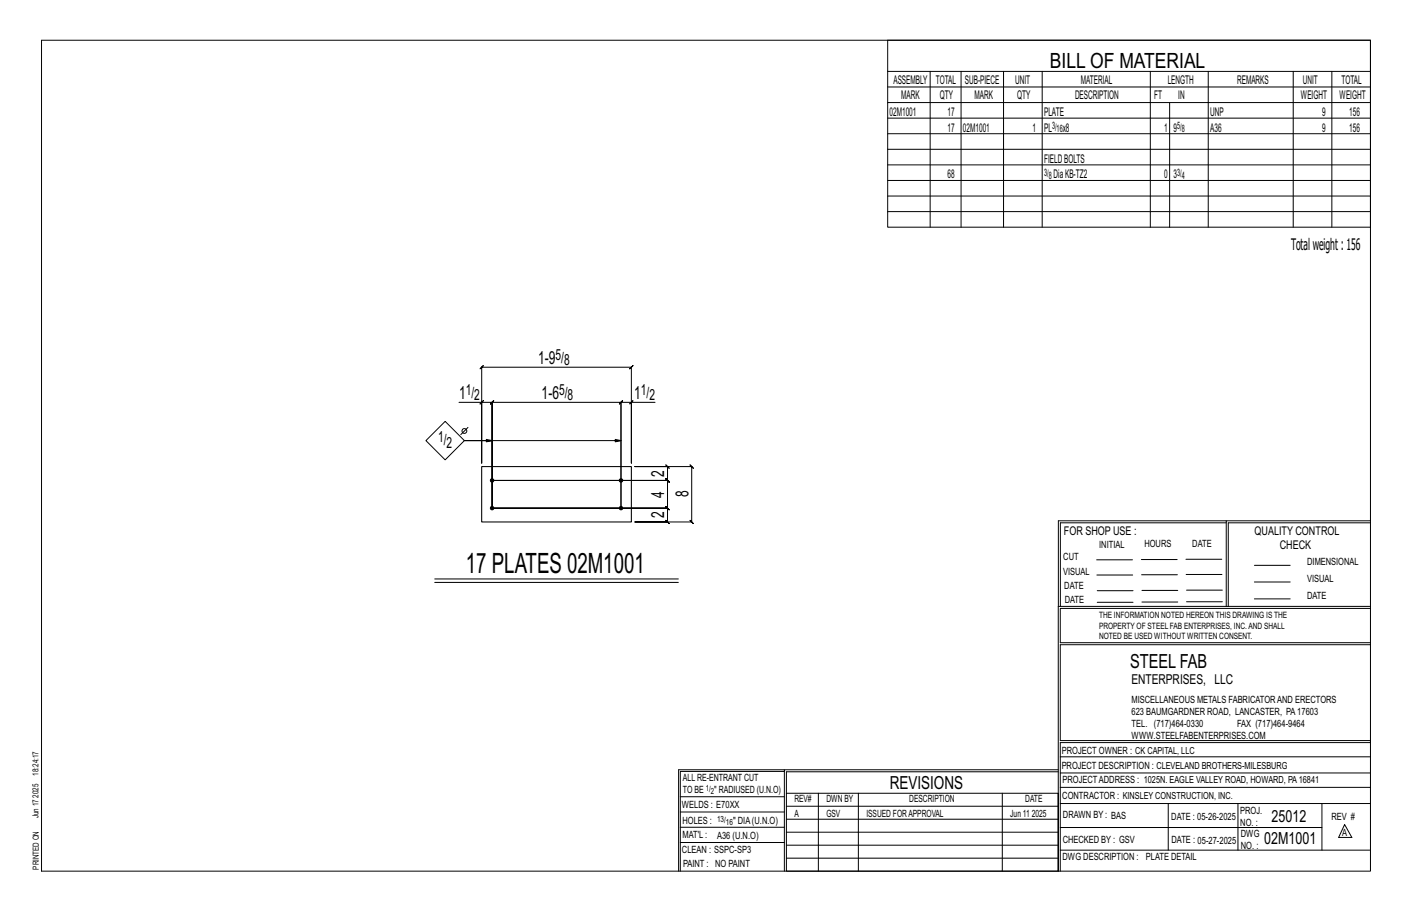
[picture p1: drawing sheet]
<svg xmlns="http://www.w3.org/2000/svg" width="432mm" height="279mm" viewBox="0 0 432 279" stroke-linecap="round" stroke-linejoin="round" font-family="sans-serif">
<defs><g id="words">
<text font-size="8.6" x="142.5" y="175">17 PLATES 02M1001</text>
<text font-size="6.4" x="321.1" y="20.7">BILL OF MATERIAL</text>
<text font-size="5.9" x="345.6" y="204.1">STEEL FAB</text>
<g font-size="5.5">
<text x="164.6" y="111.3">1-9</text>
<text x="140.4" y="122">1</text>
<text x="165.6" y="122">1-6</text>
<text x="193.9" y="122">1</text>
<text x="203.1" y="145.8" transform="rotate(-90 203.1 145.8)">2</text>
<text x="203.1" y="152.1" transform="rotate(-90 203.1 152.1)">4</text>
<text x="210.5" y="152.1" transform="rotate(-90 210.5 152.1)">8</text>
<text x="203.1" y="158.5" transform="rotate(-90 203.1 158.5)">2</text>
<text x="272.2" y="241.1">REVISIONS</text>
</g>
<g font-size="5.1">
<text x="388.9" y="251.3">25012</text>
<text x="386.6" y="258.1">02M1001</text>
</g>
<text font-size="4.9" x="394.8" y="76.4">Totalweight : 156</text>
<g font-size="4.7">
<text x="169.9" y="110">5/</text>
<text x="172.5" y="111.7">8</text>
<text x="142.4" y="120.8">1/</text>
<text x="145" y="122.4">2</text>
<text x="171" y="120.8">5/</text>
<text x="173.6" y="122.4">8</text>
<text x="196" y="120.8">1/</text>
<text x="198.6" y="122.4">2</text>
<text x="134" y="135.2">1/</text>
<text x="136.6" y="136.9">2</text>
</g>
<text font-size="4.2" x="346" y="209.1">ENTERPRISES, LLC</text>
<g font-size="3.7">
<text x="273.2" y="25.6">ASSEMBLY</text>
<text x="286.2" y="25.6">TOTAL</text>
<text x="295.1" y="25.6">SUB-PIECE</text>
<text x="310.4" y="25.6">UNIT</text>
<text x="330.5" y="25.6">MATERIAL</text>
<text x="357.1" y="25.6">LENGTH</text>
<text x="378.3" y="25.6">REMARKS</text>
<text x="398.4" y="25.6">UNIT</text>
<text x="410.2" y="25.6">TOTAL</text>
<text x="272.1" y="35.5">02M1001</text>
<text x="275.6" y="30.4">MARK</text>
<text x="287.4" y="30.4">QTY</text>
<text x="289.8" y="35.5">17</text>
<text x="298" y="30.4">MARK</text>
<text x="311" y="30.4">QTY</text>
<text x="319.3" y="35.5">PLATE</text>
<text x="328.7" y="30.4">DESCRIPTION</text>
<text x="353" y="30.4">FT</text>
<text x="360.3" y="30.4">IN</text>
<text x="370.1" y="35.5">UNP</text>
<text x="397.8" y="30.4">WEIGHT</text>
<text x="404.3" y="35.5">9</text>
<text x="409.6" y="30.4">WEIGHT</text>
<text x="412.6" y="35.5">156</text>
<text x="289.8" y="40.2">17</text>
<text x="294.5" y="40.2">02M1001</text>
<text x="315.8" y="40.2">1</text>
<text x="319.3" y="40.2">PL</text>
<text x="325" y="40.2">x8</text>
<text x="356" y="40.2">1</text>
<text x="358.9" y="40.2">9</text>
<text x="370.1" y="40.2">A36</text>
<text x="404.3" y="40.2">9</text>
<text x="412.6" y="40.2">156</text>
<text x="319.3" y="49.7">FIELDBOLTS</text>
<text x="289.8" y="54.5">68</text>
<text x="322.2" y="54.5">DiaKB-TZ2</text>
<text x="356" y="54.5">0</text>
<text x="358.9" y="54.5">3</text>
<text x="325.3" y="163.4">FOR SHOP USE :</text>
<text x="383.7" y="163.4">QUALITY CONTROL</text>
<text x="391.4" y="167.8">CHECK</text>
</g>
<g font-size="3.1">
<text x="321.7" y="39.4">3/</text>
<text x="323.1" y="40.5">16</text>
<text x="360" y="39.4">5/</text>
<text x="361.4" y="40.5">8</text>
<text x="319.3" y="53.7">3/</text>
<text x="360" y="53.7">3/</text>
<text x="320.7" y="54.8">8</text>
<text x="361.4" y="54.8">4</text>
<text x="336.2" y="167.4">INITIAL</text>
<text x="350" y="167.1">HOURS</text>
<text x="364.6" y="167.2">DATE</text>
<text x="325.2" y="171.3">CUT</text>
<text x="399.8" y="172.8">DIMENSIONAL</text>
<text x="325.1" y="175.8">VISUAL</text>
<text x="399.8" y="177.9">VISUAL</text>
<text x="325.5" y="180">DATE</text>
<text x="325.7" y="184.4">DATE</text>
<text x="399.8" y="183.1">DATE</text>
<text x="346" y="215">MISCELLANEOUS METALS FABRICATORAND ERECTORS</text>
<text x="346" y="218.6">623 BAUMGARDNER ROAD, LANCASTER, PA17603</text>
<text x="346" y="225.8">WWW.STEELFABENTERPRISES.COM</text>
<text x="346" y="222.2">TEL. (717)464-0330</text>
<text x="378.3" y="222.2">FAX (717)464-9464</text>
<text x="324.7" y="230.5">PROJECT OWNER : CK CAPITAL, LLC</text>
<text x="208.8" y="238.8">ALL RE-ENTRANT CUT</text>
<text x="324.7" y="235.1">PROJECT DESCRIPTION : CLEVELAND BROTHERS-MILESBURG</text>
<text x="324.9" y="239.5">PROJECTADDRESS : 1025N. EAGLE VALLEY ROAD, HOWARD, PA16841</text>
<text x="208.8" y="242.5">TO BE</text>
<text x="218.4" y="242.5">&quot; RADIUSED (U.N.O)</text>
<text x="242.9" y="245.3">REV#</text>
<text x="252.7" y="245.3">DWN BY</text>
<text x="278.1" y="245.3">DESCRIPTION</text>
<text x="313.5" y="245.3">DATE</text>
<text x="324.9" y="244.2">CONTRACTOR : KINSLEY CONSTRUCTION, INC.</text>
<text x="208.5" y="247">WELDS : E70XX</text>
<text x="208.7" y="251.7">HOLES :</text>
<text x="224.2" y="251.8">&quot; DIA(U.N.O)</text>
<text x="242.9" y="249.9">A</text>
<text x="252.7" y="249.9">GSV</text>
<text x="264.9" y="249.9">ISSUED FORAPPROVAL</text>
<text x="309" y="249.9">Jun 11</text>
<text x="315.5" y="249.9">2025</text>
<text x="325.1" y="250">DRAWN BY : BAS</text>
<text x="358.2" y="250.5">DATE : 05-26-2025</text>
<text x="379.3" y="248.9">PROJ.</text>
<text x="407.2" y="250.5">REV #</text>
<text x="208.7" y="256.3">MAT'L :</text>
<text x="219.3" y="256.4">A36 (U.N.O)</text>
<text x="325" y="257.6">CHECKED BY : GSV</text>
<text x="358.3" y="257.7">DATE : 05-27-2025</text>
<text x="379.3" y="252.5">NO. :</text>
<text x="379.5" y="255.9">DWG</text>
<text x="410.5" y="255.5">A</text>
<text x="208.6" y="260.7">CLEAN : SSPC-SP3</text>
<text x="324.9" y="262.9">DWG DESCRIPTION :</text>
<text x="350.4" y="263">PLATE DETAIL</text>
<text x="379.5" y="259.5">NO. :</text>
<text x="208.9" y="265">PAINT : NO PAINT</text>
</g>
<g font-size="2.7">
<text x="336.1" y="189">THE INFORMATION NOTED HEREON THIS DRAWING IS THE</text>
<text x="336.1" y="195.4">NOTED BE USED WITHOUT WRITTEN CONSENT.</text>
<text x="336.1" y="192.2">PROPERTY OF STEEL FAB ENTERPRISES, INC.AND SHALL</text>
</g>
<g font-size="2.6">
<text x="215.9" y="241.8">1/</text>
<text x="217.4" y="242.7">2</text>
<text x="219.3" y="251.1">13/</text>
<text x="222" y="252.1">16</text>
</g>
<g font-size="2.5">
<text x="11.7" y="237.1" transform="rotate(-90 11.7 237.1)">18:24:17</text>
<text x="11.8" y="243.8" transform="rotate(-90 11.8 243.8)">2025</text>
<text x="11.8" y="250.1" transform="rotate(-90 11.8 250.1)">Jun 17</text>
<text x="11.9" y="265.8" transform="rotate(-90 11.9 265.8)">PRINTED ON</text>
</g>
</g></defs>
<g fill="none" stroke="#000" stroke-width=".31">
<path d="M12.7 12.3h406.4v254h-406.4zM271.5 12.3h147.6v57.2h-147.6zM271.5 21.8h147.6M271.5 26.6h147.6M271.5 31.4h147.6M271.5 36.1h147.6M284.5 21.8v47.7M293.9 21.8v47.7M306.9 21.8v47.7M318.7 21.8v47.7M351.8 21.8v47.7M357.7 31.4v38.1"/>
<path d="M369.5 21.8v47.7M395.5 21.8v47.7M407.3 21.8v47.7M271.5 40.9h147.6M271.5 45.6h147.6M271.5 50.4h147.6M271.5 55.2h147.6M271.5 59.9h147.6M271.5 64.7h147.6M136.1 128.8l5.9 5.9-5.9 5.9-5.8-5.9zM140.4 123h6.9v18.6v-29.3l-.5 .5 1-1-.5 .5h45.8l-.5 .5 1-1-.5 .5v29.3v-18.6h7.2M143.1 130.6l-2.2 2.3"/>
<path d="M146.8 123.5l1-1zM147.3 123h3.2l-.5 .5 1-1-.5 .5v32.3v-32.3l-.5 .5 1-1-.5 .5h39.4l-.5 .5 1-1-.5 .5v32.3v-32.3l-.5 .5 1-1-.5 .5h3.2M150.5 134.7l-1.8-.4v.8l1.8-.4h-8.5h47.9l-1.7 .4v-.8l1.7 .4M193.6 122.5l-1 1zM150.5 146.9h53.6l.5 .5-1-1 .5 .5v-4.3l.5 .5-1-1 .5 .5h-10h17.4l-.5-.5 1 1-.5-.5v17l-.5-.5 1 1-.5-.5h-17.4h10l.5 .5-1-1 .5 .5v-4.3l.5 .5-1-1 .5 .5h-53.6h53.6l.5 .5-1-1 .5 .5v-8.4l.5 .5-1-1 .5 .5zM375 159.8h-50.7v25.6M375 159.2h-51.3l-.1 107.1M419.1 159.2h-44.1v26.2M419.1 159.8h-43.5v25.6M132.9 177h74.5M132.9 178h74.5M335.4 171.1h10.9"/>
<path d="M335.4 175.8h11M349 171h11M349.1 175.7h11M362.7 171h10.9M362.7 175.6h11M383.6 172.8h11M383.6 177.9h11M323.7 185.4h95.4M335.5 184.1h11M335.5 180.6h11M349.2 184h11M349.2 180.5h11"/>
<path d="M362.9 180.4h10.9M362.9 184h10.9M383.6 183.1h11M419.1 186h-94.9v10.5h94.9M419.1 197.1h-94.9v29.3h94.9v.6h-94.9v39.3M239.9 235.8h-31.9v30.5M239.9 235.3h-32.4v31M323.6 235.3h-83.7v31M323.6 235.9h-83.1v6.6M324.2 236.3h94.9M324.2 231.4h94.9M208 252.9h31.9"/>
<path d="M208 257.5h31.9M208 243.6h31.9M208 248.2h31.9M240.5 242.5h83.1v23.8h-83.1zM240.5 258.4h83.1M240.5 254.4h83.1M240.5 250.4h83.1M240.5 246.5h83.1M250.3 242.5v23.8M262.5 242.5v23.8M306.5 242.5v23.8M324.2 253h80.1"/>
<path d="M324.2 245.6h94.9M324.2 259.9h94.9M324.2 240.7h94.9M357.3 245.6v14.3M378.6 245.6v14.3M404.3 245.6v14.3M411.2 252.1l2.2 3.9h-4zM240.5 262.3h83.1"/>
<circle cx="142" cy="131.8" r=".74"/>
</g>
<g fill="#000" stroke="#000" stroke-width=".31">
<circle cx="150.5" cy="146.9" r=".53"/>
<circle cx="150.5" cy="155.3" r=".53"/>
<circle cx="189.9" cy="155.3" r=".53"/>
<circle cx="189.9" cy="146.9" r=".53"/>
</g>
<path d="M147.3 142.6h45.8v17h-45.8z" fill="none" stroke="#000" stroke-width=".32"/>
<use href="#words"/>
</svg>
